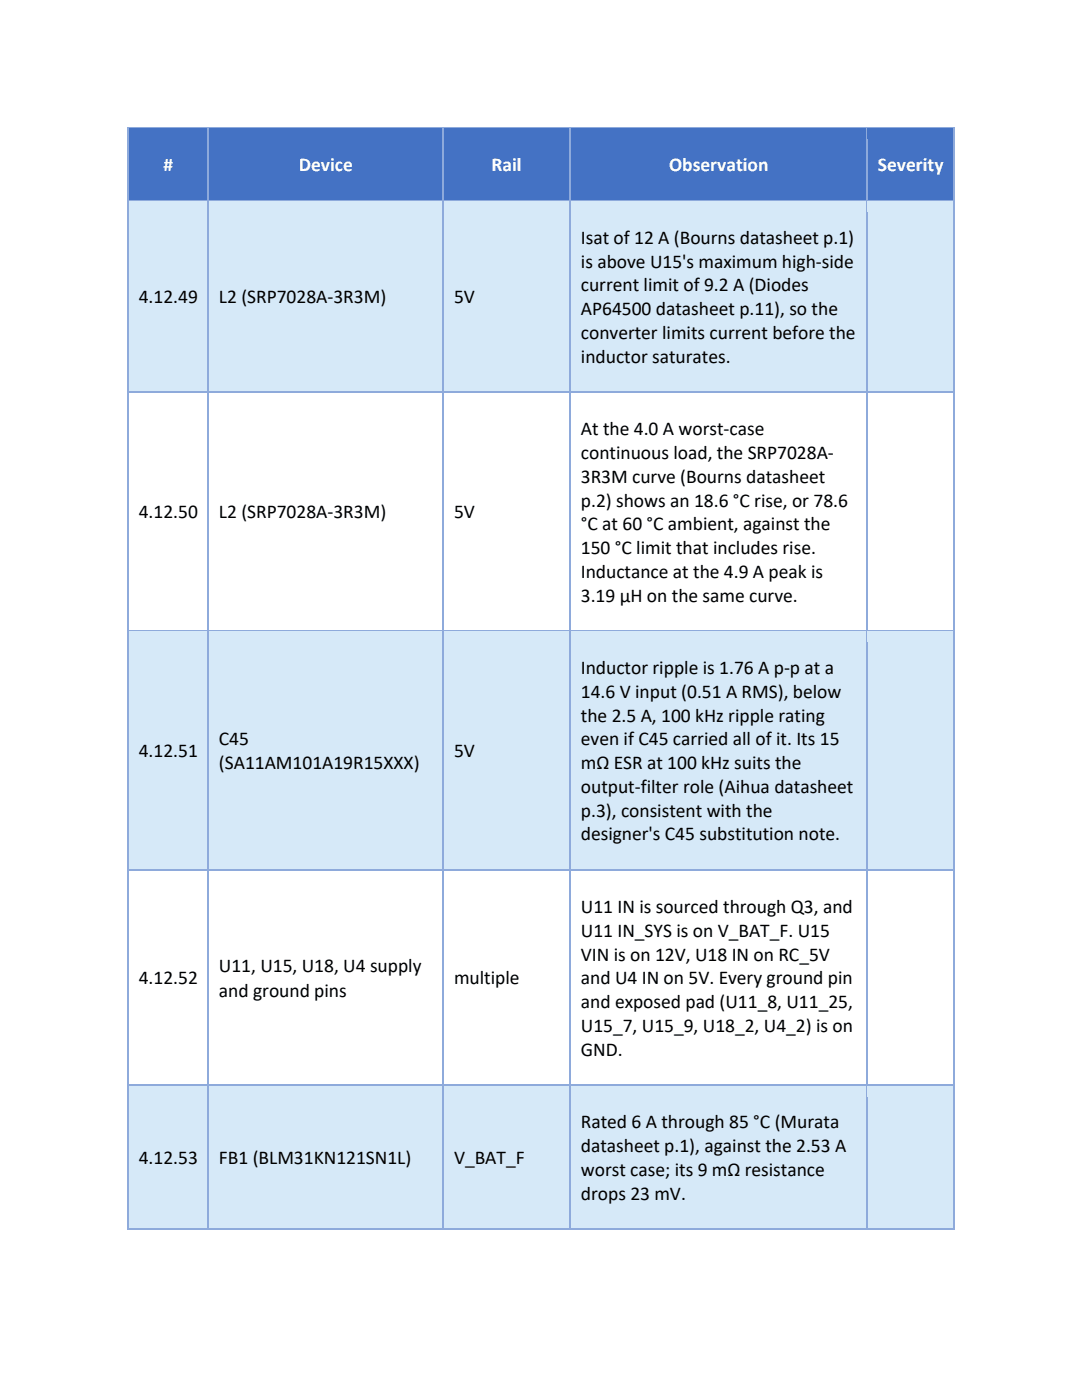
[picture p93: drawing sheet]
<svg xmlns="http://www.w3.org/2000/svg" width="216mm" height="279mm" viewBox="0 0 216 279" stroke-linecap="round" stroke-linejoin="round" font-family="sans-serif">
<defs><g id="words">
<g font-size="3.9" fill="#fff">
<text x="32.6" y="34.1">#</text>
<text x="59.6" y="34.1">Device</text>
<text x="98.1" y="34.1">Rail</text>
<text x="133.5" y="34.1">Observation</text>
<text x="175.2" y="34.1">Severity</text>
</g>
<g font-size="3.9">
<text x="115.9" y="48.7">Isat of 12 A (Bourns datasheet p.1)</text>
<text x="115.9" y="53.4">is above U15's maximum high-side</text>
<text x="115.9" y="58.2">current limit of 9.2 A (Diodes</text>
<text x="27.7" y="60.5">4.12.49</text>
<text x="43.7" y="60.5">L2 (SRP7028A-3R3M)</text>
<text x="90.6" y="60.5">5V</text>
<text x="115.9" y="62.9">AP64500 datasheet p.11), so the</text>
<text x="115.9" y="67.6">converter limits current before the</text>
<text x="115.9" y="72.4">inductor saturates.</text>
<text x="115.9" y="86.9">At the 4.0 A worst-case</text>
<text x="115.9" y="91.6">continuous load, the SRP7028A-</text>
<text x="115.9" y="96.4">3R3M curve (Bourns datasheet</text>
<text x="115.9" y="101.1">p.2) shows an 18.6 °C rise, or 78.6</text>
<text x="27.7" y="103.5">4.12.50</text>
<text x="43.7" y="103.5">L2 (SRP7028A-3R3M)</text>
<text x="90.6" y="103.5">5V</text>
<text x="115.9" y="105.8">°C at 60 °C ambient, against the</text>
<text x="115.9" y="110.6">150 °C limit that includes rise.</text>
<text x="115.9" y="115.3">Inductance at the 4.9 A peak is</text>
<text x="115.9" y="120.1">3.19 µH on the same curve.</text>
<text x="115.9" y="134.5">Inductor ripple is 1.76 A p-p at a</text>
<text x="115.9" y="139.3">14.6 V input (0.51 A RMS), below</text>
<text x="43.7" y="148.8">C45</text>
<text x="115.9" y="144">the 2.5 A, 100 kHz ripple rating</text>
<text x="115.9" y="148.8">even if C45 carried all of it. Its 15</text>
<text x="27.7" y="151.1">4.12.51</text>
<text x="43.7" y="153.5">(SA11AM101A19R15XXX)</text>
<text x="90.6" y="151.1">5V</text>
<text x="115.9" y="153.5">mΩ ESR at 100 kHz suits the</text>
<text x="115.9" y="158.2">output-filter role (Aihua datasheet</text>
<text x="115.9" y="163">p.3), consistent with the</text>
<text x="115.9" y="167.7">designer's C45 substitution note.</text>
<text x="115.9" y="182.2">U11 IN is sourced through Q3, and</text>
<text x="115.9" y="187">U11 IN_SYS is on V_BAT_F. U15</text>
<text x="115.9" y="191.8">VIN is on 12V, U18 IN on RC_5V</text>
<text x="27.7" y="196.4">4.12.52</text>
<text x="43.7" y="194.1">U11, U15, U18, U4 supply</text>
<text x="90.6" y="196.4">multiple</text>
<text x="115.9" y="196.4">and U4 IN on 5V. Every ground pin</text>
<text x="43.7" y="198.9">and ground pins</text>
<text x="115.9" y="201.2">and exposed pad (U11_8, U11_25,</text>
<text x="115.9" y="205.9">U15_7, U15_9, U18_2, U4_2) is on</text>
<text x="115.9" y="210.7">GND.</text>
<text x="115.9" y="225.2">Rated 6 A through 85 °C (Murata</text>
<text x="27.7" y="232.3">4.12.53</text>
<text x="43.7" y="232.3">FB1 (BLM31KN121SN1L)</text>
<text x="90.6" y="232.3">V_BAT_F</text>
<text x="115.9" y="230">datasheet p.1), against the 2.53 A</text>
<text x="115.9" y="234.7">worst case; its 9 mΩ resistance</text>
<text x="115.9" y="239.4">drops 23 mV.</text>
</g>
</g></defs>
<g fill="#4472c4">
<path d="M25.7 25.7h15.8v14.3h-15.8z"/>
<path d="M27.7 27.8h11.8v10h-11.8z"/>
<path d="M41.7 25.7h46.7v14.3h-46.7z"/>
<path d="M43.7 27.8h42.7v10h-42.7z"/>
<path d="M88.6 25.7h25v14.3h-25z"/>
<path d="M90.6 27.8h21.1v10h-21.1z"/>
<path d="M113.9 25.7h59v14.3h-59z"/>
<path d="M115.9 27.8h55v10h-55z"/>
<path d="M173.1 25.7h17.1v14.3h-17.1z"/>
<path d="M175.2 27.8h13v10h-13z"/>
</g>
<path d="M25.5 25.4v2.4" fill="none" stroke="#8eaadb" stroke-width=".25"/>
<path d="M25.4 25.4h.3v.3h-.3z" fill="#8eaadb"/>
<path d="M25.7 25.5h15.7" fill="none" stroke="#8eaadb" stroke-width=".25"/>
<path d="M25.7 25.7h15.7v2.1h-15.7z" fill="#4472c4"/>
<path d="M41.5 25.7v2.1" fill="none" stroke="#8eaadb" stroke-width=".25"/>
<path d="M41.4 25.4h.3v.3h-.3z" fill="#8eaadb"/>
<path d="M41.7 25.5h46.6" fill="none" stroke="#8eaadb" stroke-width=".25"/>
<path d="M41.7 25.7h46.6v2.1h-46.6z" fill="#4472c4"/>
<path d="M88.4 25.7v2.1" fill="none" stroke="#8eaadb" stroke-width=".25"/>
<path d="M88.3 25.4h.3v.3h-.3z" fill="#8eaadb"/>
<path d="M88.6 25.5h25" fill="none" stroke="#8eaadb" stroke-width=".25"/>
<path d="M88.6 25.7h25v2.1h-25z" fill="#4472c4"/>
<path d="M113.7 25.7v2.1" fill="none" stroke="#8eaadb" stroke-width=".25"/>
<path d="M113.6 25.4h.3v.3h-.3z" fill="#8eaadb"/>
<path d="M113.9 25.5h59" fill="none" stroke="#8eaadb" stroke-width=".25"/>
<path d="M113.9 25.7h59v2.1h-59z" fill="#4472c4"/>
<path d="M173 25.7v2.1" fill="none" stroke="#8eaadb" stroke-width=".25"/>
<path d="M172.9 25.4h.2v.3h-.2z" fill="#8eaadb"/>
<path d="M173.1 25.5h17.1" fill="none" stroke="#8eaadb" stroke-width=".25"/>
<path d="M173.1 25.7h17.1v2.1h-17.1z" fill="#4472c4"/>
<path d="M190.3 25.4v2.4" fill="none" stroke="#8eaadb" stroke-width=".25"/>
<path d="M190.2 25.4h.2v.3h-.2z" fill="#8eaadb"/>
<path d="M25.6 37.8h16v2.2h-16z" fill="#4472c4"/>
<path d="M25.5 27.8v12.2" fill="none" stroke="#8eaadb" stroke-width=".25"/>
<path d="M41.6 37.8h46.9v2.2h-46.9z" fill="#4472c4"/>
<path d="M41.5 27.8v12.2" fill="none" stroke="#8eaadb" stroke-width=".25"/>
<path d="M88.5 37.8h25.3v2.2h-25.3z" fill="#4472c4"/>
<path d="M88.4 27.8v12.2" fill="none" stroke="#8eaadb" stroke-width=".25"/>
<path d="M113.8 37.8h59.3v2.2h-59.3z" fill="#4472c4"/>
<path d="M113.7 27.8v12.2" fill="none" stroke="#8eaadb" stroke-width=".25"/>
<path d="M173.1 37.8h17.2v2.2h-17.2z" fill="#4472c4"/>
<path d="M173 27.8v12.2M190.3 27.8v12.2" fill="none" stroke="#8eaadb" stroke-width=".25"/>
<g fill="#d6e9f8">
<path d="M25.7 40.2h15.8v37.9h-15.8z"/>
<path d="M27.7 54.2h11.8v10h-11.8z"/>
<path d="M41.7 40.2h46.7v37.9h-46.7z"/>
<path d="M43.7 54.2h42.7v10h-42.7z"/>
<path d="M88.6 40.2h25v37.9h-25z"/>
<path d="M90.6 54.2h21.1v10h-21.1z"/>
<path d="M113.9 40.2h59v37.9h-59z"/>
<path d="M115.9 42.3h55v7.4h-55z"/>
<path d="M115.9 49.7h55v4.7h-55z"/>
<path d="M115.9 54.4h55v4.8h-55z"/>
<path d="M115.9 59.2h55v4.7h-55z"/>
<path d="M115.9 63.9h55v4.8h-55z"/>
<path d="M115.9 68.7h55v7.3h-55z"/>
<path d="M173.1 40.2h17.1v37.9h-17.1z"/>
<path d="M175.2 54h13v10.3h-13z"/>
</g>
<path d="M25.5 40v2.3M25.7 40.1h15.7" fill="none" stroke="#8eaadb" stroke-width=".25"/>
<path d="M25.7 40.2h15.7v2.1h-15.7z" fill="#d6e9f8"/>
<path d="M41.5 40v2.3M41.7 40.1h46.6" fill="none" stroke="#8eaadb" stroke-width=".25"/>
<path d="M41.7 40.2h46.6v2.1h-46.6z" fill="#d6e9f8"/>
<path d="M88.4 40v2.3M88.6 40.1h25" fill="none" stroke="#8eaadb" stroke-width=".25"/>
<path d="M88.6 40.2h25v2.1h-25z" fill="#d6e9f8"/>
<path d="M113.7 40v2.3M113.9 40.1h59" fill="none" stroke="#8eaadb" stroke-width=".25"/>
<path d="M113.9 40.2h59v2.1h-59z" fill="#d6e9f8"/>
<path d="M173 40v2.3M173.1 40.1h17.1" fill="none" stroke="#8eaadb" stroke-width=".25"/>
<path d="M173.1 40.2h17.1v2.1h-17.1z" fill="#d6e9f8"/>
<path d="M190.3 40v2.3" fill="none" stroke="#8eaadb" stroke-width=".25"/>
<path d="M25.6 76h16v2.1h-16z" fill="#d6e9f8"/>
<path d="M25.5 42.3v35.8" fill="none" stroke="#8eaadb" stroke-width=".25"/>
<path d="M41.6 76h46.9v2.1h-46.9z" fill="#d6e9f8"/>
<path d="M41.5 42.3v35.8" fill="none" stroke="#8eaadb" stroke-width=".25"/>
<path d="M88.5 76h25.3v2.1h-25.3z" fill="#d6e9f8"/>
<path d="M88.4 42.3v35.8" fill="none" stroke="#8eaadb" stroke-width=".25"/>
<path d="M113.8 76h59.3v2.1h-59.3z" fill="#d6e9f8"/>
<path d="M113.7 42.3v35.8" fill="none" stroke="#8eaadb" stroke-width=".25"/>
<path d="M173.1 76h17.2v2.1h-17.2z" fill="#d6e9f8"/>
<path d="M173 42.3v83.5M190.3 42.3v83.5M25.5 78.1v47.7M25.7 78.3h15.7M41.5 78.1v47.7M41.7 78.3h46.6M88.4 78.1v47.7M88.6 78.3h25M113.7 78.1v47.7M113.9 78.3h59M173.1 78.3h17.1" fill="none" stroke="#8eaadb" stroke-width=".25"/>
<g fill="#d6e9f8">
<path d="M25.7 126.1h15.8v47.4h-15.8z"/>
<path d="M27.7 144.8h11.8v10.1h-11.8z"/>
<path d="M41.7 126.1h46.7v47.4h-46.7z"/>
<path d="M43.7 142.4h42.7v7.4h-42.7z"/>
<path d="M43.7 149.8h42.7v7.3h-42.7z"/>
<path d="M88.6 126.1h25v47.4h-25z"/>
<path d="M90.6 144.8h21.1v10.1h-21.1z"/>
<path d="M113.9 126.1h59v47.4h-59z"/>
<path d="M115.9 128.2h55v7.4h-55z"/>
<path d="M115.9 135.6h55v4.7h-55z"/>
<path d="M115.9 140.3h55v4.7h-55z"/>
<path d="M115.9 145h55v4.8h-55z"/>
<path d="M115.9 149.8h55v4.7h-55z"/>
<path d="M115.9 154.5h55v4.8h-55z"/>
<path d="M115.9 159.3h55v4.7h-55z"/>
<path d="M115.9 164h55v7.4h-55z"/>
<path d="M173.1 126.1h17.1v47.4h-17.1z"/>
<path d="M175.2 144.7h13v10.2h-13z"/>
</g>
<path d="M25.5 125.8v2.4M25.7 125.9h15.7" fill="none" stroke="#8eaadb" stroke-width=".25"/>
<path d="M25.7 126.1h15.7v2.1h-15.7z" fill="#d6e9f8"/>
<path d="M41.5 125.8v2.4M41.7 125.9h46.6" fill="none" stroke="#8eaadb" stroke-width=".25"/>
<path d="M41.7 126.1h46.6v2.1h-46.6z" fill="#d6e9f8"/>
<path d="M88.4 125.8v2.4M88.6 125.9h25" fill="none" stroke="#8eaadb" stroke-width=".25"/>
<path d="M88.6 126.1h25v2.1h-25z" fill="#d6e9f8"/>
<path d="M113.7 125.8v2.4M113.9 125.9h59" fill="none" stroke="#8eaadb" stroke-width=".25"/>
<path d="M113.9 126.1h59v2.1h-59z" fill="#d6e9f8"/>
<path d="M173 125.8v2.4M173.1 125.9h17.1" fill="none" stroke="#8eaadb" stroke-width=".25"/>
<path d="M173.1 126.1h17.1v2.1h-17.1z" fill="#d6e9f8"/>
<path d="M190.3 125.8v2.4" fill="none" stroke="#8eaadb" stroke-width=".25"/>
<path d="M25.6 171.4h16v2.1h-16z" fill="#d6e9f8"/>
<path d="M25.5 128.2v45.3" fill="none" stroke="#8eaadb" stroke-width=".25"/>
<path d="M41.6 171.4h46.9v2.1h-46.9z" fill="#d6e9f8"/>
<path d="M41.5 128.2v45.3" fill="none" stroke="#8eaadb" stroke-width=".25"/>
<path d="M88.5 171.4h25.3v2.1h-25.3z" fill="#d6e9f8"/>
<path d="M88.4 128.2v45.3" fill="none" stroke="#8eaadb" stroke-width=".25"/>
<path d="M113.8 171.4h59.3v2.1h-59.3z" fill="#d6e9f8"/>
<path d="M113.7 128.2v45.3" fill="none" stroke="#8eaadb" stroke-width=".25"/>
<path d="M173.1 171.4h17.2v2.1h-17.2z" fill="#d6e9f8"/>
<path d="M173 128.2v88.3M190.3 128.2v88.3M25.5 173.5v43M25.7 173.6h15.7M41.5 173.5v43M41.7 173.6h46.6M88.4 173.5v43M88.6 173.6h25M113.7 173.5v43M113.9 173.6h59M173.1 173.6h17.1" fill="none" stroke="#8eaadb" stroke-width=".25"/>
<g fill="#d6e9f8">
<path d="M25.7 216.7h15.8v28.5h-15.8z"/>
<path d="M27.7 226h11.8v10h-11.8z"/>
<path d="M41.7 216.7h46.7v28.5h-46.7z"/>
<path d="M43.7 226h42.7v10h-42.7z"/>
<path d="M88.6 216.7h25v28.5h-25z"/>
<path d="M90.6 226h21.1v10h-21.1z"/>
<path d="M113.9 216.7h59v28.5h-59z"/>
<path d="M115.9 218.9h55v7.3h-55z"/>
<path d="M115.9 226.2h55v4.8h-55z"/>
<path d="M115.9 231h55v4.7h-55z"/>
<path d="M115.9 235.7h55v7.4h-55z"/>
<path d="M173.1 216.7h17.1v28.5h-17.1z"/>
<path d="M175.2 225.8h13v10.3h-13z"/>
</g>
<path d="M25.5 216.5v2.4M25.7 216.6h15.7" fill="none" stroke="#8eaadb" stroke-width=".25"/>
<path d="M25.7 216.7h15.7v2.2h-15.7z" fill="#d6e9f8"/>
<path d="M41.5 216.5v2.4M41.7 216.6h46.6" fill="none" stroke="#8eaadb" stroke-width=".25"/>
<path d="M41.7 216.7h46.6v2.2h-46.6z" fill="#d6e9f8"/>
<path d="M88.4 216.5v2.4M88.6 216.6h25" fill="none" stroke="#8eaadb" stroke-width=".25"/>
<path d="M88.6 216.7h25v2.2h-25z" fill="#d6e9f8"/>
<path d="M113.7 216.5v2.4M113.9 216.6h59" fill="none" stroke="#8eaadb" stroke-width=".25"/>
<path d="M113.9 216.7h59v2.2h-59z" fill="#d6e9f8"/>
<path d="M173 216.5v2.4M173.1 216.6h17.1" fill="none" stroke="#8eaadb" stroke-width=".25"/>
<path d="M173.1 216.7h17.1v2.2h-17.1z" fill="#d6e9f8"/>
<path d="M190.3 216.5v2.4" fill="none" stroke="#8eaadb" stroke-width=".25"/>
<path d="M25.6 243.1h16v2.1h-16z" fill="#d6e9f8"/>
<path d="M25.5 218.9v26.3" fill="none" stroke="#8eaadb" stroke-width=".25"/>
<path d="M25.4 245.2h.3v.2h-.3z" fill="#8eaadb"/>
<path d="M25.7 245.3h15.7" fill="none" stroke="#8eaadb" stroke-width=".25"/>
<path d="M41.6 243.1h46.9v2.1h-46.9z" fill="#d6e9f8"/>
<path d="M41.5 218.9v26.3" fill="none" stroke="#8eaadb" stroke-width=".25"/>
<path d="M41.4 245.2h.3v.2h-.3z" fill="#8eaadb"/>
<path d="M41.7 245.3h46.6" fill="none" stroke="#8eaadb" stroke-width=".25"/>
<path d="M88.5 243.1h25.3v2.1h-25.3z" fill="#d6e9f8"/>
<path d="M88.4 218.9v26.3" fill="none" stroke="#8eaadb" stroke-width=".25"/>
<path d="M88.3 245.2h.3v.2h-.3z" fill="#8eaadb"/>
<path d="M88.6 245.3h25" fill="none" stroke="#8eaadb" stroke-width=".25"/>
<path d="M113.8 243.1h59.3v2.1h-59.3z" fill="#d6e9f8"/>
<path d="M113.7 218.9v26.3" fill="none" stroke="#8eaadb" stroke-width=".25"/>
<path d="M113.6 245.2h.3v.2h-.3z" fill="#8eaadb"/>
<path d="M113.9 245.3h59" fill="none" stroke="#8eaadb" stroke-width=".25"/>
<path d="M173.1 243.1h17.2v2.1h-17.2z" fill="#d6e9f8"/>
<path d="M173 218.9v26.3" fill="none" stroke="#8eaadb" stroke-width=".25"/>
<path d="M172.9 245.2h.2v.2h-.2z" fill="#8eaadb"/>
<path d="M190.3 218.9v26.3M173.1 245.3h17.1" fill="none" stroke="#8eaadb" stroke-width=".25"/>
<path d="M190.2 245.2h.2v.2h-.2z" fill="#8eaadb"/>
<use href="#words"/>
</svg>
